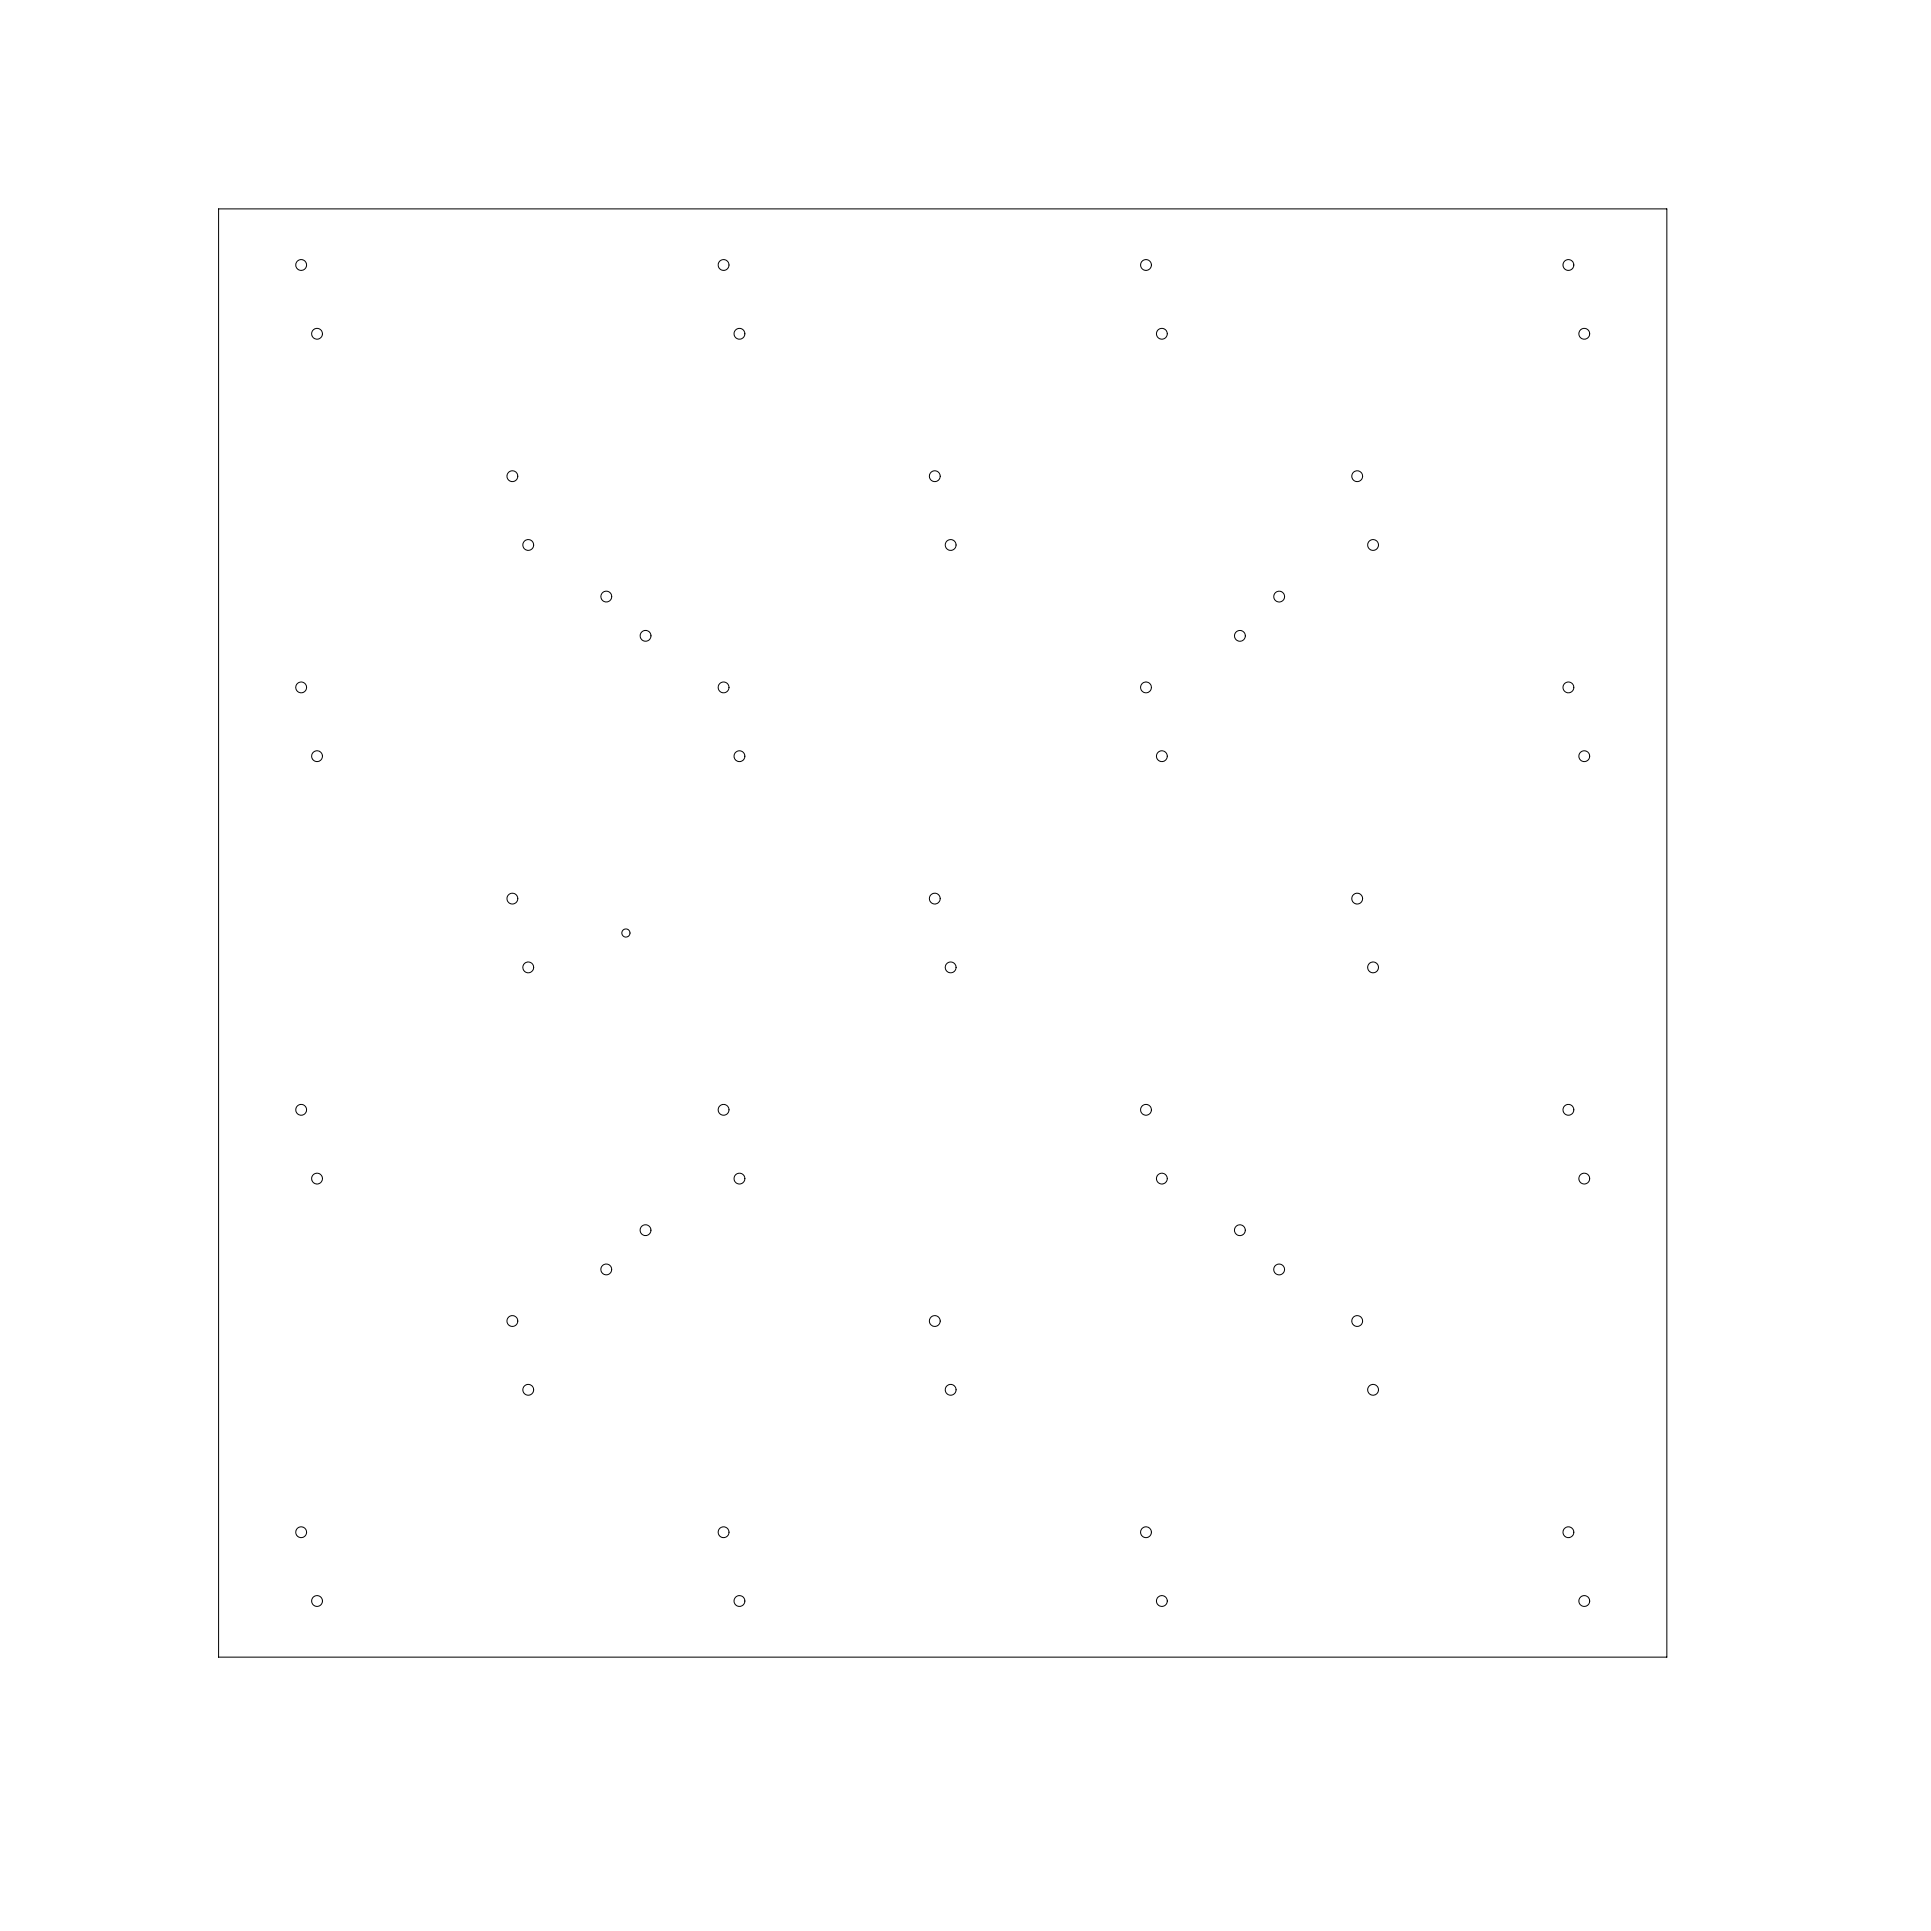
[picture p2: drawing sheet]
<svg xmlns="http://www.w3.org/2000/svg" width="1600mm" height="1600mm" viewBox="0 0 1600 1600" stroke-linecap="round" stroke-linejoin="round" font-family="sans-serif">
<g fill="none" stroke="#000" stroke-width=".83">
<path d="M181 173h1200v1200h-1200z"/>
<circle cx="250" cy="220" r="5"/>
<circle cx="600" cy="220" r="4"/>
<circle cx="950" cy="220" r="5"/>
<circle cx="1300" cy="220" r="4"/>
<circle cx="263" cy="277" r="5"/>
<circle cx="613" cy="277" r="5"/>
<circle cx="963" cy="277" r="4"/>
<circle cx="1313" cy="277" r="5"/>
<circle cx="425" cy="395" r="4"/>
<circle cx="775" cy="395" r="4"/>
<circle cx="1125" cy="395" r="5"/>
<circle cx="438" cy="452" r="5"/>
<circle cx="788" cy="452" r="5"/>
<circle cx="1138" cy="452" r="5"/>
<circle cx="502" cy="494" r="5"/>
<circle cx="1060" cy="494" r="4"/>
<circle cx="535" cy="527" r="4"/>
<circle cx="1027" cy="527" r="5"/>
<circle cx="250" cy="570" r="5"/>
<circle cx="600" cy="570" r="5"/>
<circle cx="950" cy="570" r="5"/>
<circle cx="1300" cy="570" r="5"/>
<circle cx="263" cy="627" r="4"/>
<circle cx="613" cy="627" r="4"/>
<circle cx="963" cy="627" r="4"/>
<circle cx="1313" cy="627" r="4"/>
<circle cx="425" cy="745" r="5"/>
<circle cx="775" cy="745" r="5"/>
<circle cx="1125" cy="745" r="5"/>
<circle cx="519" cy="773" r="3"/>
<circle cx="438" cy="802" r="5"/>
<circle cx="788" cy="802" r="4"/>
<circle cx="1138" cy="802" r="5"/>
<circle cx="250" cy="920" r="5"/>
<circle cx="600" cy="920" r="4"/>
<circle cx="950" cy="920" r="5"/>
<circle cx="1300" cy="920" r="4"/>
<circle cx="263" cy="977" r="5"/>
<circle cx="613" cy="977" r="5"/>
<circle cx="963" cy="977" r="4"/>
<circle cx="1313" cy="977" r="5"/>
<circle cx="535" cy="1019" r="5"/>
<circle cx="1027" cy="1019" r="4"/>
<circle cx="502" cy="1052" r="4"/>
<circle cx="1060" cy="1052" r="5"/>
<circle cx="425" cy="1095" r="4"/>
<circle cx="775" cy="1095" r="4"/>
<circle cx="1125" cy="1095" r="5"/>
<circle cx="438" cy="1152" r="5"/>
<circle cx="788" cy="1152" r="5"/>
<circle cx="1138" cy="1152" r="5"/>
<circle cx="250" cy="1270" r="5"/>
<circle cx="600" cy="1270" r="5"/>
<circle cx="950" cy="1270" r="5"/>
<circle cx="1300" cy="1270" r="5"/>
<circle cx="263" cy="1327" r="4"/>
<circle cx="613" cy="1327" r="4"/>
<circle cx="963" cy="1327" r="4"/>
<circle cx="1313" cy="1327" r="4"/>
</g>
</svg>
